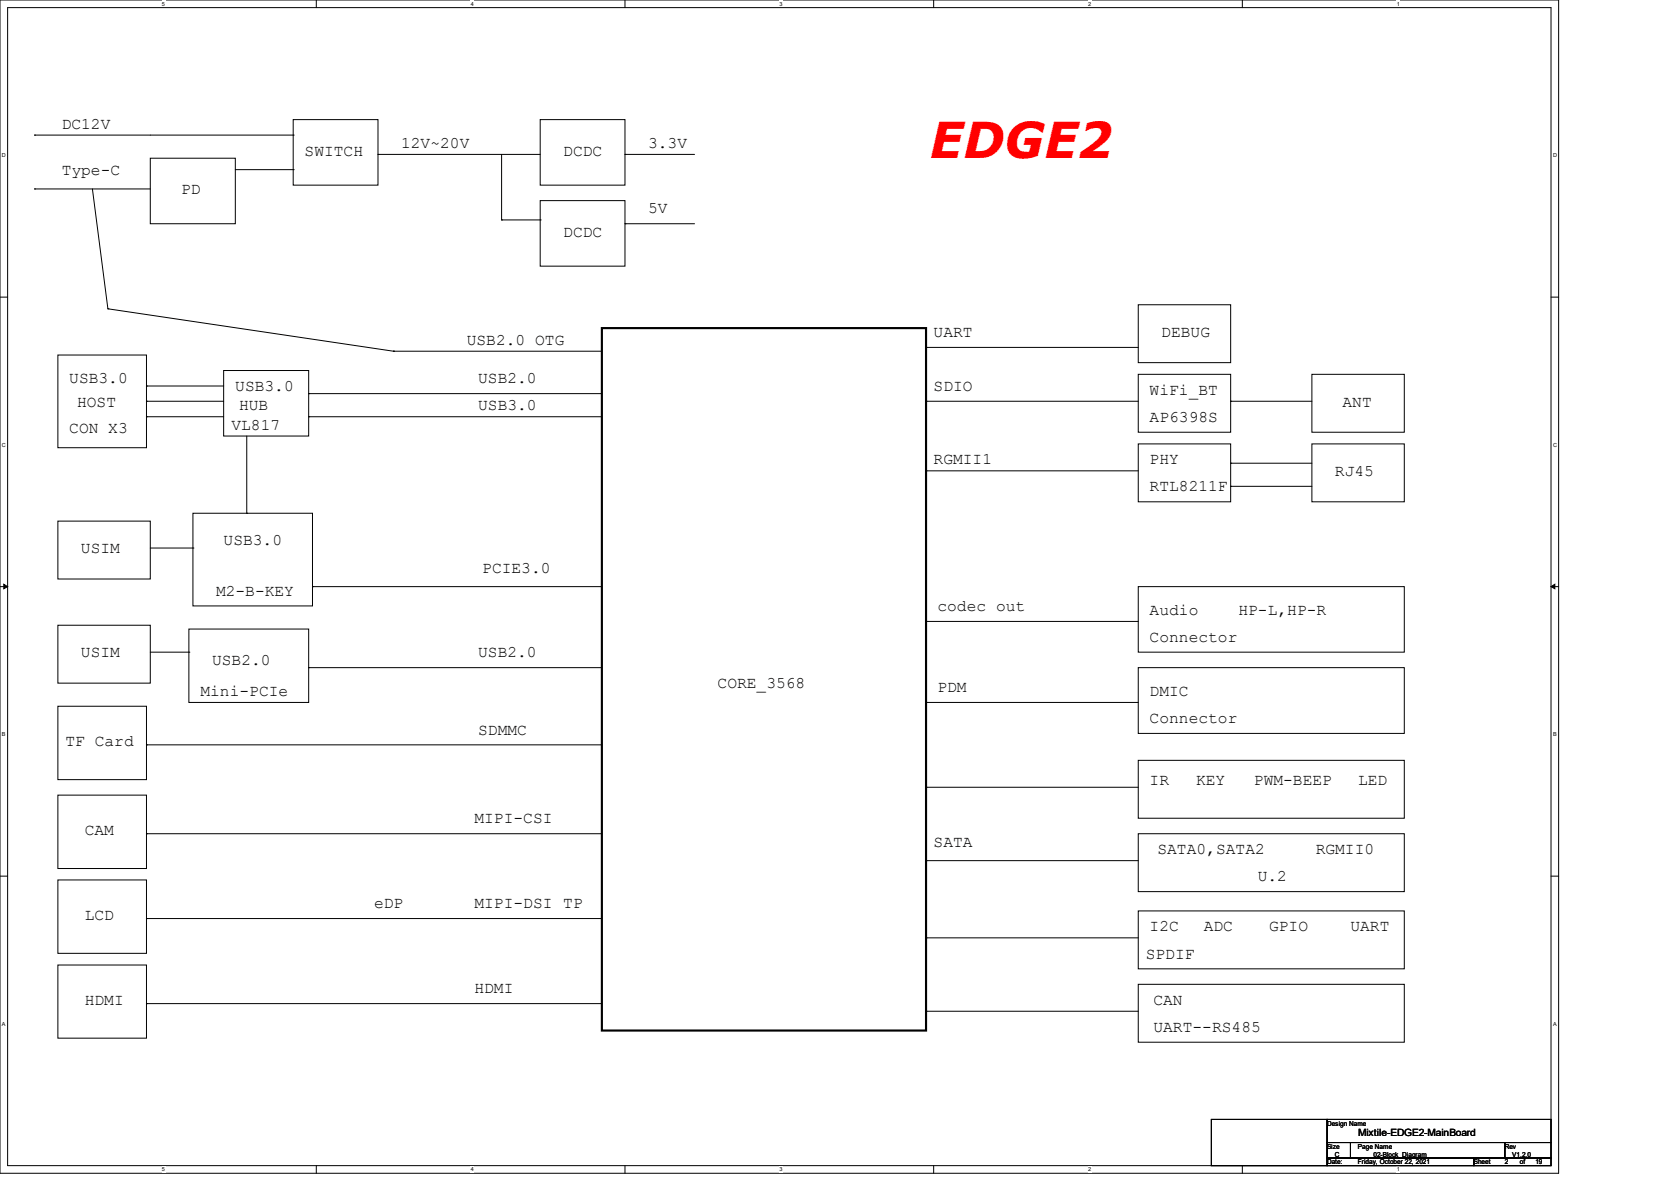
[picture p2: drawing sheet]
<svg xmlns="http://www.w3.org/2000/svg" width="297mm" height="210mm" viewBox="0 0 297 210" stroke-linecap="round" stroke-linejoin="round" font-family="sans-serif">
<defs><g id="words">
<text font-size="8.8" fill="#f00" x="165.3" y="28">EDGE2</text>
<g font-size="2.9">
<text x="11" y="22.9">DC12V</text>
<text x="54.1" y="27.6">SWITCH</text>
<text x="71.3" y="26.3">12V~20V</text>
<text x="100.1" y="27.6">DCDC</text>
<text x="115.2" y="26.3">3.3V</text>
<text x="11" y="31.1">Type-C</text>
<text x="32.2" y="34.5">PD</text>
<text x="115.2" y="37.9">5V</text>
<text x="100.1" y="42">DCDC</text>
<text x="165.9" y="59.9">UART</text>
<text x="206.4" y="59.9">DEBUG</text>
<text x="83" y="61.3">USB2.0 OTG</text>
<text x="12.3" y="68.1">USB3.0</text>
<text x="41.8" y="69.5">USB3.0</text>
<text x="85" y="68.1">USB2.0</text>
<text x="165.9" y="69.5">SDIO</text>
<text x="204.3" y="70.1">WiFi_BT</text>
<text x="12.3" y="77">CON X3</text>
<text x="13.7" y="72.2">HOST</text>
<text x="41.1" y="76.3">VL817</text>
<text x="42.5" y="72.9">HUB</text>
<text x="85" y="72.9">USB3.0</text>
<text x="204.3" y="75">AP6398S</text>
<text x="238.6" y="72.2">ANT</text>
<text x="165.9" y="82.5">RGMII1</text>
<text x="204.3" y="82.5">PHY</text>
<text x="204.3" y="87.3">RTL8211F</text>
<text x="237.3" y="84.6">RJ45</text>
<text x="14.4" y="98.3">USIM</text>
<text x="39.8" y="96.9">USB3.0</text>
<text x="85.7" y="101.7">PCIE3.0</text>
<text x="38.4" y="105.8">M2-B-KEY</text>
<text x="166.6" y="108.6">codec out</text>
<text x="204.3" y="109.3">Audio</text>
<text x="220.1" y="109.3">HP-L,HP-R</text>
<text x="14.4" y="116.8">USIM</text>
<text x="37.7" y="118.2">USB2.0</text>
<text x="85" y="116.8">USB2.0</text>
<text x="204.3" y="114">Connector</text>
<text x="35.6" y="123.7">Mini-PCIe</text>
<text x="127.5" y="122.3">CORE_3568</text>
<text x="166.6" y="123">PDM</text>
<text x="204.3" y="123.7">DMIC</text>
<text x="85" y="130.5">SDMMC</text>
<text x="204.3" y="128.4">Connector</text>
<text x="11.6" y="132.6">TF Card</text>
<text x="204.3" y="139.4">IR</text>
<text x="212.6" y="139.4">KEY</text>
<text x="222.9" y="139.4">PWM-BEEP</text>
<text x="241.4" y="139.4">LED</text>
<text x="15.1" y="148.3">CAM</text>
<text x="84.3" y="146.3">MIPI-CSI</text>
<text x="165.9" y="150.4">SATA</text>
<text x="205.7" y="151.8">SATA0,SATA2</text>
<text x="233.8" y="151.8">RGMII0</text>
<text x="66.5" y="161.4">eDP</text>
<text x="84.3" y="161.4">MIPI-DSI TP</text>
<text x="223.6" y="156.6">U.2</text>
<text x="15.1" y="163.4">LCD</text>
<text x="204.3" y="165.5">I2C</text>
<text x="213.9" y="165.5">ADC</text>
<text x="225.6" y="165.5">GPIO</text>
<text x="240" y="165.5">UART</text>
<text x="203.7" y="170.3">SPDIF</text>
<text x="15.1" y="178.5">HDMI</text>
<text x="84.3" y="176.4">HDMI</text>
<text x="205" y="178.5">CAN</text>
<text x="205" y="183.3">UART--RS485</text>
</g>
<text font-size="1.8" x="241.4" y="201.8">Mixtile-EDGE2-MainBoard</text>
<g font-size="1.2">
<text x="235.9" y="200">Design Name</text>
<text x="235.9" y="204.1">Size</text>
<text x="235.9" y="206.9">Date:</text>
<text x="237.3" y="205.5">C</text>
<text x="241.4" y="204.1">Page Name</text>
<text x="241.4" y="206.9">Friday, October 22, 2021</text>
<text x="244.1" y="205.5">02-Block_Diagram</text>
<text x="261.9" y="206.9">Sheet</text>
<text x="267.4" y="204.1">Rev</text>
<text x="267.4" y="206.9">2</text>
<text x="268.8" y="205.5">V1.2.0</text>
<text x="270.1" y="206.9">of</text>
<text x="272.9" y="206.9">19</text>
</g>
<g font-size="1">
<text x="28.8" y="1">5</text>
<text x="83.7" y="1">4</text>
<text x="138.5" y="1">3</text>
<text x="193.4" y="1">2</text>
<text x="248.3" y="1">1</text>
<text x=".3" y="27.9">D</text>
<text x="276" y="27.9">D</text>
<text x=".3" y="79.4">C</text>
<text x="276" y="79.4">C</text>
<text x=".3" y="130.8">B</text>
<text x="276" y="130.8">B</text>
<text x=".3" y="182.2">A</text>
<text x="276" y="182.2">A</text>
<text x="28.8" y="208.1">5</text>
<text x="83.7" y="208.1">4</text>
<text x="138.5" y="208.1">3</text>
<text x="193.4" y="208.1">2</text>
<text x="248.3" y="208.1">1</text>
</g>
</g></defs>
<path d="M0 0h277v208.4h-277zM1.4 1.4h274.3v205.7h-274.3z" fill="none" stroke="#000" stroke-width=".18"/>
<g fill="#fff">
<path d="M28.8 .1h.5v1.1h-.5z"/>
<path d="M28.8 207.2h.5v1.1h-.5z"/>
</g>
<path d="M56.2 0v1.4M56.2 207.1v1.3" fill="none" stroke="#000" stroke-width=".18"/>
<g fill="#fff">
<path d="M83.7 .1h.5v1.1h-.5z"/>
<path d="M83.7 207.2h.5v1.1h-.5z"/>
</g>
<path d="M111.1 0v1.4M111.1 207.1v1.3" fill="none" stroke="#000" stroke-width=".18"/>
<g fill="#fff">
<path d="M138.5 .1h.6v1.1h-.6z"/>
<path d="M138.5 207.2h.6v1.1h-.6z"/>
</g>
<path d="M165.9 0v1.4M165.9 207.1v1.3" fill="none" stroke="#000" stroke-width=".18"/>
<g fill="#fff">
<path d="M193.4 .1h.5v1.1h-.5z"/>
<path d="M193.4 207.2h.5v1.1h-.5z"/>
</g>
<path d="M220.8 0v1.4M220.8 207.1v1.3" fill="none" stroke="#000" stroke-width=".18"/>
<g fill="#fff">
<path d="M248.2 .1h.6v1.1h-.6z"/>
<path d="M248.2 207.2h.6v1.1h-.6z"/>
<path d="M.3 27.1h.8v1.1h-.8z"/>
<path d="M276 27.1h.7v1.1h-.7z"/>
<path d="M.3 78.5h.8v1.1h-.8z"/>
<path d="M276 78.5h.7v1.1h-.7z"/>
</g>
<path d="M0 52.8h1.4M275.7 52.8h1.3" fill="none" stroke="#000" stroke-width=".18"/>
<g fill="#fff">
<path d="M.3 129.9h.7v1.1h-.7z"/>
<path d="M276 129.9h.6v1.1h-.6z"/>
</g>
<path d="M0 104.2h1.4M275.7 104.2h1.3" fill="none" stroke="#000" stroke-width=".18"/>
<path d="M.7 103.8l.7 .4-.7 .4zM275.7 104.2l.7-.4v.8z" fill="#000" stroke="#000" stroke-width=".18"/>
<g fill="#fff">
<path d="M.3 181.4h.7v1.1h-.7z"/>
<path d="M276 181.4h.6v1.1h-.6z"/>
</g>
<g fill="none" stroke="#000" stroke-width=".18">
<path d="M6.1 33.6h.1M6.1 24h.1M6.1 33.6h20.6M6.1 24h46M16.4 33.6l2.8 21.3M26.7 28.1h15.1v11.7h-15.1zM41.8 30.1h10.3M52.1 21.3h15.1v11.6h-15.1zM52.1 30.1h.1M52.1 24h.1M67.2 27.4h.1M67.2 27.4h28.8"/>
<path d="M89.2 39.1h.1M89.2 39.1h6.8M89.2 27.4v11.7M96 21.3h15.1v11.6h-15.1zM96 35.6h15.1v11.7h-15.1zM96 39.1h.1M111.1 27.4h.1M111.1 39.8h.1M111.1 27.4h12.3M111.1 39.8h12.3M19.2 54.9h.1M19.2 54.9l50.7 7.5"/>
<path d="M202.3 54.1h16.4v10.3h-16.4zM10.3 63.1h15.7v16.4h-15.7zM26 74h.1M26 68.6h.1M26 71.3h.1M26 74h13.8M26 68.6h13.8M26 71.3h13.8M39.8 65.8h15.1v11.7h-15.1zM43.9 77.5v13.7M54.9 74h.1M54.9 69.9h.1"/>
<path d="M54.9 74h52.1M54.9 69.9h52.1M69.9 62.4h.1M69.9 62.4h37.1M164.6 61.7h.1M164.6 71.3h.1M164.6 61.7h37.7M164.6 71.3h37.7M202.3 66.5h16.4v10.3h-16.4zM202.3 78.9h16.4v10.3h-16.4zM218.7 71.3h.1M218.7 71.3h14.5"/>
<path d="M233.2 78.9h16.4v10.3h-16.4zM233.2 66.5h16.4v10.3h-16.4zM10.3 92.6h16.4v10.3h-16.4zM26.7 97.4h7.6M34.3 91.2h21.2v16.5h-21.2zM34.3 97.4h.1M43.9 91.2h.1M164.6 83.7h.1M164.6 83.7h37.7M218.7 82.3h.1M218.7 86.4h.1M218.7 82.3h14.5"/>
<path d="M218.7 86.4h14.5M10.3 111.1h16.4v10.3h-16.4zM26.7 115.9h6.9M33.6 111.8h21.3v13h-21.3zM33.6 115.9h.1M54.9 118.6h.1M54.9 118.6h52.1M55.5 104.2h.1M55.5 104.2h51.5M164.6 110.4h.1M164.6 110.4h37.7M202.3 104.2h47.3v11.7h-47.3z"/>
<path d="M202.3 118.6h47.3v11.7h-47.3zM10.3 125.5h15.7v13h-15.7zM26 132.3h.1M26 132.3h81M164.6 139.9h.1M164.6 124.8h.1M164.6 139.9h37.7M164.6 124.8h37.7M202.3 135.1h47.3v10.3h-47.3zM0 155.7h1.4M10.3 141.3h15.7v13h-15.7zM10.3 156.3h15.7v13.1h-15.7z"/>
<path d="M26 148.1h.1M26 148.1h81M164.6 152.9h.1M164.6 152.9h37.7M202.3 148.1h47.3v10.3h-47.3zM275.7 155.7h1.3M10.3 171.4h15.7v13h-15.7zM26 163.2h.1M26 178.3h.1M26 163.2h81M26 178.3h81M164.6 166.6h.1"/>
<path d="M164.6 179.7h.1M164.6 166.6h37.7M164.6 179.7h37.7M202.3 161.8h47.3v10.3h-47.3zM202.3 174.9h47.3v10.3h-47.3zM215.3 198.9h20.6v8.2h-20.6zM235.9 198.9h39.8v4.1h-39.8zM235.9 203h4.1v2.7h-4.1zM235.9 205.7h26.1v1.4h-26.1zM240 203h27.5v2.7h-27.5zM262 205.7h13.7v1.4h-13.7zM267.5 203h8.2v2.7h-8.2z"/>
</g>
<path d="M107 58.3h57.6v124.8h-57.6z" fill="none" stroke="#000" stroke-width=".38"/>
<use href="#words"/>
</svg>
